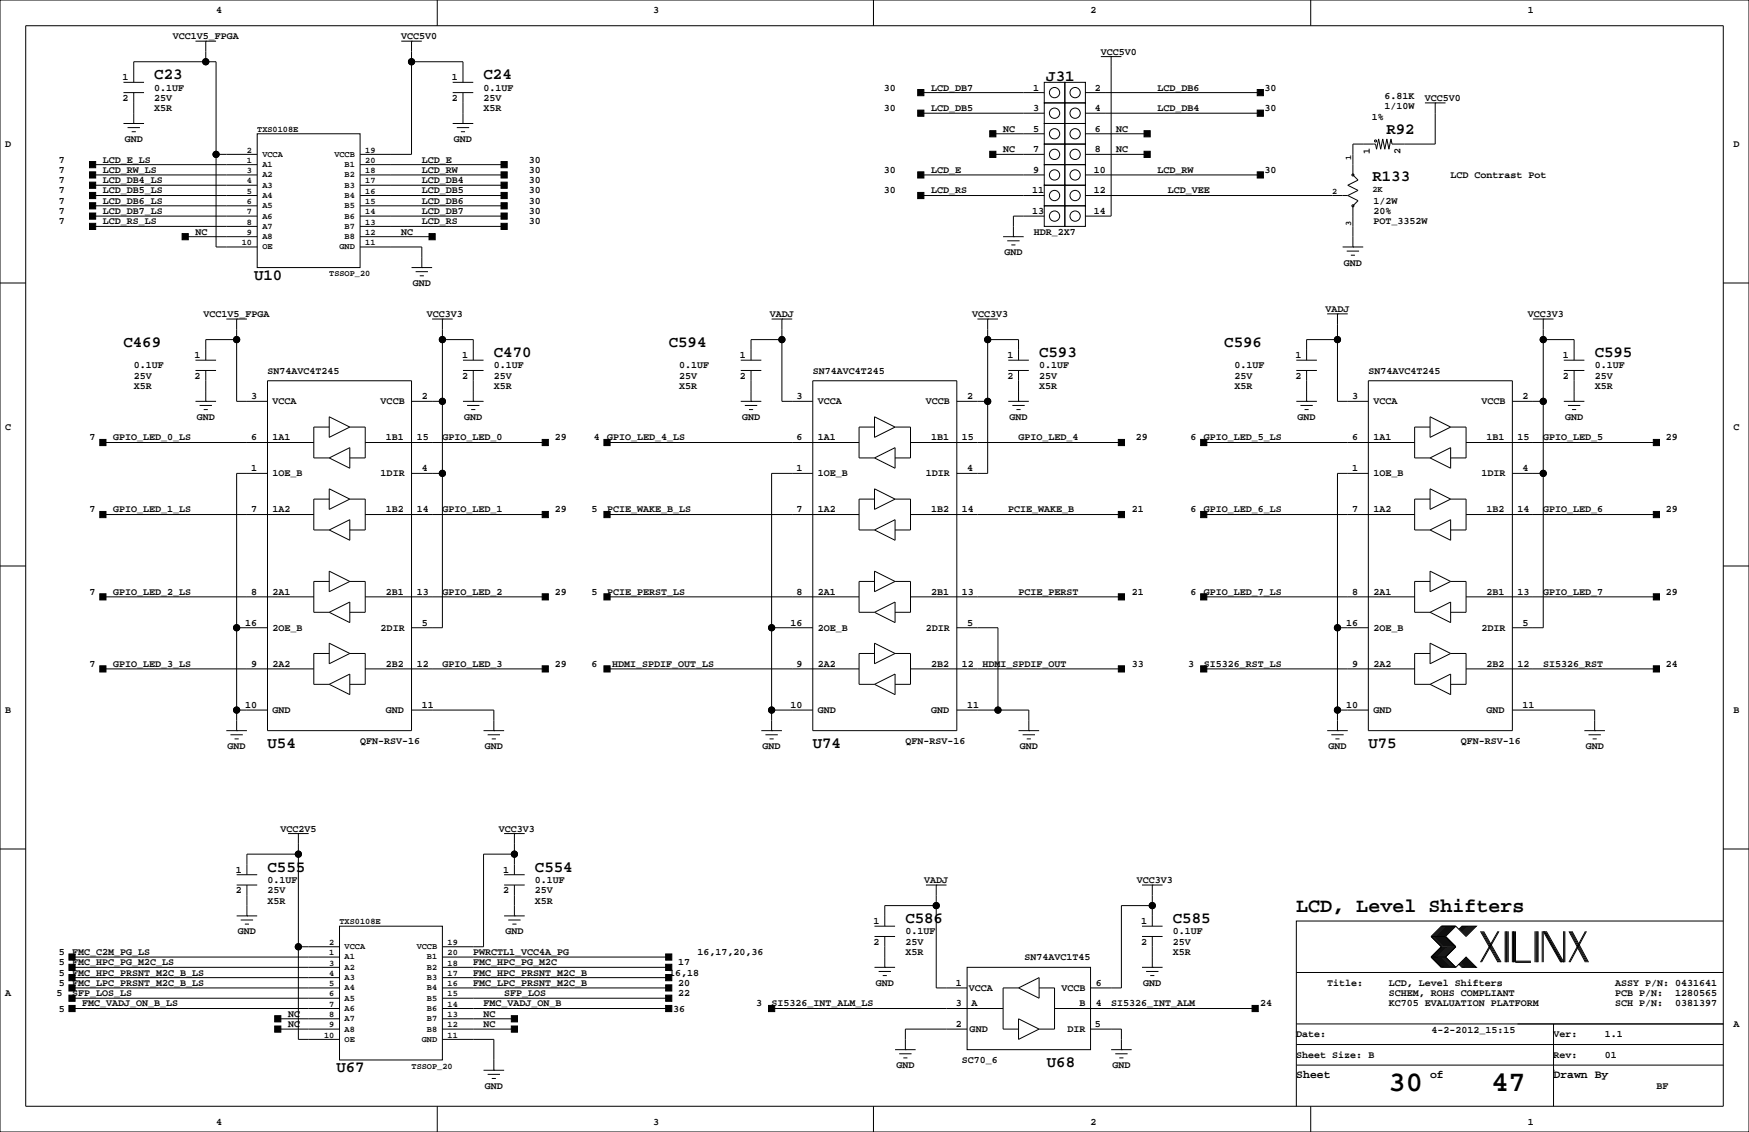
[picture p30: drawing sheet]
<svg xmlns="http://www.w3.org/2000/svg" width="432mm" height="279mm" viewBox="0 0 432 279" stroke-linecap="round" stroke-linejoin="round" font-family="sans-serif">
<defs><g id="words">
<g font-size="7.1">
<text x="342.8" y="269.3">30</text>
<text x="368.2" y="269.3">47</text>
</g>
<text font-size="4.9" x="320" y="225.1">LCD, Level Shifters</text>
<g font-size="3.9">
<text x="38.1" y="19.5">C23</text>
<text x="119.4" y="19.5">C24</text>
<text x="258.3" y="20">J31</text>
<text x="342.3" y="33">R92</text>
<text x="338.8" y="44.7">R133</text>
<text x="62.7" y="69.1">U10</text>
<text x="30.5" y="85.6">C469</text>
<text x="121.9" y="88.1">C470</text>
<text x="165.1" y="85.6">C594</text>
<text x="256.5" y="88.1">C593</text>
<text x="302.3" y="85.6">C596</text>
<text x="393.7" y="88.1">C595</text>
<text x="66" y="184.6">U54</text>
<text x="200.7" y="184.6">U74</text>
<text x="337.8" y="184.6">U75</text>
<text x="66" y="215.1">C555</text>
<text x="132.1" y="215.1">C554</text>
<text x="223.5" y="227.8">C586</text>
<text x="289.6" y="227.8">C585</text>
<text x="258.4" y="263.4">U68</text>
<text x="83.1" y="264.6">U67</text>
</g>
<g font-size="2.8">
<text x="320" y="266.1">Sheet</text>
<text x="353.1" y="266.1">of</text>
<text x="383.5" y="266.1">Drawn By</text>
</g>
<g font-size="2.5">
<text x="53.3" y="3.3">4</text>
<text x="161.3" y="3.3">3</text>
<text x="269.2" y="3.3">2</text>
<text x="377.2" y="3.3">1</text>
<text x="42.7" y="9.7">VCC1V5_FPGA</text>
<text x="99.1" y="9.7">VCC5V0</text>
<text x="271.8" y="13.5">VCC5V0</text>
<text x="30.3" y="19.8">1</text>
<text x="38.1" y="22.4">0.1UF</text>
<text x="111.5" y="19.8">1</text>
<text x="119.4" y="22.4">0.1UF</text>
<text x="218.2" y="22.4">30</text>
<text x="229.9" y="22.4">LCD_DB7</text>
<text x="255.1" y="22.4">1</text>
<text x="270.3" y="22.4">2</text>
<text x="285.8" y="22.4">LCD_DB6</text>
<text x="312.2" y="22.4">30</text>
<text x="30.3" y="24.9">2</text>
<text x="38.1" y="27.4">X5R</text>
<text x="38.1" y="24.9">25V</text>
<text x="111.5" y="24.9">2</text>
<text x="119.4" y="24.9">25V</text>
<text x="119.4" y="27.4">X5R</text>
<text x="218.2" y="27.4">30</text>
<text x="229.9" y="27.4">LCD_DB5</text>
<text x="255.1" y="27.4">3</text>
<text x="270.3" y="27.4">4</text>
<text x="285.8" y="27.4">LCD_DB4</text>
<text x="312.2" y="27.4">30</text>
<text x="338.7" y="29.6">1%</text>
<text x="341.8" y="24.5">6.81K</text>
<text x="341.8" y="27">1/10W</text>
<text x="351.8" y="24.9">VCC5V0</text>
<text x="30.8" y="35.1">GND</text>
<text x="112.1" y="35.1">GND</text>
<text x="247.6" y="32.5">NC</text>
<text x="255.1" y="32.5">5</text>
<text x="270.3" y="32.5">6</text>
<text x="275.6" y="32.5">NC</text>
<text x="1.3" y="36.3">D</text>
<text x="14.5" y="40.1">7</text>
<text x="25.4" y="40.1">LCD_E_LS</text>
<text x="104.1" y="40.1">LCD_E</text>
<text x="130.6" y="40.1">30</text>
<text x="247.6" y="37.6">NC</text>
<text x="255.1" y="37.6">7</text>
<text x="270.3" y="37.6">8</text>
<text x="275.6" y="37.6">NC</text>
<text x="338.2" y="38.1" transform="rotate(-90 338.2 38.1)">1</text>
<text x="345.8" y="38.1" transform="rotate(-90 345.8 38.1)">2</text>
<text x="428" y="36.3">D</text>
<text x="14.5" y="42.7">7</text>
<text x="14.5" y="45.2">7</text>
<text x="14.5" y="47.8">7</text>
<text x="25.4" y="42.7">LCD_RW_LS</text>
<text x="25.4" y="45.2">LCD_DB4_LS</text>
<text x="25.4" y="47.8">LCD_DB5_LS</text>
<text x="104.1" y="47.8">LCD_DB5</text>
<text x="104.1" y="45.2">LCD_DB4</text>
<text x="104.1" y="42.7">LCD_RW</text>
<text x="130.6" y="47.8">30</text>
<text x="130.6" y="45.2">30</text>
<text x="130.6" y="42.7">30</text>
<text x="218.2" y="47.8">30</text>
<text x="218.2" y="42.7">30</text>
<text x="229.9" y="47.8">LCD_RS</text>
<text x="229.9" y="42.7">LCD_E</text>
<text x="254.8" y="47.8">11</text>
<text x="255.1" y="42.7">9</text>
<text x="270.1" y="42.7">10</text>
<text x="270.1" y="47.8">12</text>
<text x="285.8" y="42.7">LCD_RW</text>
<text x="288.3" y="47.8">LCD_VEE</text>
<text x="312.2" y="42.7">30</text>
<text x="358.1" y="43.9">LCD Contrast Pot</text>
<text x="14.5" y="50.3">7</text>
<text x="14.5" y="52.8">7</text>
<text x="25.4" y="50.3">LCD_DB6_LS</text>
<text x="25.4" y="52.8">LCD_DB7_LS</text>
<text x="104.1" y="52.8">LCD_DB7</text>
<text x="104.1" y="50.3">LCD_DB6</text>
<text x="130.6" y="52.8">30</text>
<text x="130.6" y="50.3">30</text>
<text x="254.8" y="52.8">13</text>
<text x="270.1" y="52.8">14</text>
<text x="339.1" y="50.3">1/2W</text>
<text x="339.1" y="52.8">20%</text>
<text x="14.5" y="55.4">7</text>
<text x="25.4" y="55.4">LCD_RS_LS</text>
<text x="48.3" y="57.9">NC</text>
<text x="99.1" y="57.9">NC</text>
<text x="104.1" y="55.4">LCD_RS</text>
<text x="130.6" y="55.4">30</text>
<text x="255.3" y="57.9">HDR_2X7</text>
<text x="339.1" y="55.4">POT_3352W</text>
<text x="248" y="63">GND</text>
<text x="331.8" y="65.5">GND</text>
<text x="101.9" y="70.6">GND</text>
<text x="327.2" y="77">VADJ</text>
<text x="50.3" y="78.2">VCC1V5_FPGA</text>
<text x="105.4" y="78.2">VCC3V3</text>
<text x="190.1" y="78.2">VADJ</text>
<text x="240" y="78.2">VCC3V3</text>
<text x="377.2" y="78.2">VCC3V3</text>
<text x="48" y="88.4">1</text>
<text x="114.1" y="88.4">1</text>
<text x="182.7" y="88.4">1</text>
<text x="248.7" y="88.4">1</text>
<text x="319.8" y="88.4">1</text>
<text x="385.9" y="88.4">1</text>
<text x="33" y="90.9">0.1UF</text>
<text x="33" y="93.5">25V</text>
<text x="48" y="93.5">2</text>
<text x="66" y="92.2">SN74AVC4T245</text>
<text x="114.1" y="93.5">2</text>
<text x="121.9" y="93.5">25V</text>
<text x="121.9" y="90.9">0.1UF</text>
<text x="167.6" y="90.9">0.1UF</text>
<text x="167.6" y="93.5">25V</text>
<text x="182.7" y="93.5">2</text>
<text x="200.7" y="92.2">SN74AVC4T245</text>
<text x="248.7" y="93.5">2</text>
<text x="256.5" y="93.5">25V</text>
<text x="256.5" y="90.9">0.1UF</text>
<text x="304.8" y="90.9">0.1UF</text>
<text x="304.8" y="93.5">25V</text>
<text x="319.8" y="93.5">2</text>
<text x="337.8" y="92.2">SN74AVC4T245</text>
<text x="385.9" y="93.5">2</text>
<text x="393.7" y="93.5">25V</text>
<text x="393.7" y="90.9">0.1UF</text>
<text x="33" y="96">X5R</text>
<text x="62" y="98.6">3</text>
<text x="67.3" y="99.8">VCCA</text>
<text x="94" y="99.8">VCCB</text>
<text x="104.1" y="98.6">2</text>
<text x="121.9" y="96">X5R</text>
<text x="167.6" y="96">X5R</text>
<text x="196.6" y="98.6">3</text>
<text x="201.9" y="99.8">VCCA</text>
<text x="228.6" y="99.8">VCCB</text>
<text x="238.8" y="98.6">2</text>
<text x="256.5" y="96">X5R</text>
<text x="304.8" y="96">X5R</text>
<text x="333.8" y="98.6">3</text>
<text x="339.1" y="99.8">VCCA</text>
<text x="365.8" y="99.8">VCCB</text>
<text x="375.9" y="98.6">2</text>
<text x="393.7" y="96">X5R</text>
<text x="1.3" y="106.2">C</text>
<text x="48.6" y="103.6">GND</text>
<text x="114.6" y="103.6">GND</text>
<text x="183.2" y="103.6">GND</text>
<text x="249.2" y="103.6">GND</text>
<text x="320.4" y="103.6">GND</text>
<text x="386.4" y="103.6">GND</text>
<text x="428" y="106.2">C</text>
<text x="22.1" y="108.7">7</text>
<text x="27.9" y="108.7">GPIO_LED_0_LS</text>
<text x="62" y="108.7">6</text>
<text x="67.3" y="108.7">1A1</text>
<text x="95.2" y="108.7">1B1</text>
<text x="102.9" y="108.7">15</text>
<text x="109.2" y="108.7">GPIO_LED_0</text>
<text x="136.9" y="108.7">29</text>
<text x="146.6" y="108.7">4</text>
<text x="149.9" y="108.7">GPIO_LED_4_LS</text>
<text x="196.6" y="108.7">6</text>
<text x="201.9" y="108.7">1A1</text>
<text x="229.9" y="108.7">1B1</text>
<text x="237.5" y="108.7">15</text>
<text x="251.5" y="108.7">GPIO_LED_4</text>
<text x="280.5" y="108.7">29</text>
<text x="293.9" y="108.7">6</text>
<text x="297.2" y="108.7">GPIO_LED_5_LS</text>
<text x="333.8" y="108.7">6</text>
<text x="339.1" y="108.7">1A1</text>
<text x="367" y="108.7">1B1</text>
<text x="374.6" y="108.7">15</text>
<text x="381" y="108.7">GPIO_LED_5</text>
<text x="411.3" y="108.7">29</text>
<text x="62" y="116.3">1</text>
<text x="67.3" y="117.6">1OE_B</text>
<text x="94" y="117.6">1DIR</text>
<text x="104.1" y="116.3">4</text>
<text x="196.6" y="116.3">1</text>
<text x="201.9" y="117.6">1OE_B</text>
<text x="228.6" y="117.6">1DIR</text>
<text x="238.8" y="116.3">4</text>
<text x="333.8" y="116.3">1</text>
<text x="339.1" y="117.6">1OE_B</text>
<text x="365.8" y="117.6">1DIR</text>
<text x="375.9" y="116.3">4</text>
<text x="22.1" y="126.5">7</text>
<text x="27.9" y="126.5">GPIO_LED_1_LS</text>
<text x="62" y="126.5">7</text>
<text x="67.3" y="126.5">1A2</text>
<text x="95.2" y="126.5">1B2</text>
<text x="102.9" y="126.5">14</text>
<text x="109.2" y="126.5">GPIO_LED_1</text>
<text x="136.9" y="126.5">29</text>
<text x="146" y="126.5">5</text>
<text x="149.9" y="126.5">PCIE_WAKE_B_LS</text>
<text x="196.6" y="126.5">7</text>
<text x="201.9" y="126.5">1A2</text>
<text x="229.9" y="126.5">1B2</text>
<text x="237.5" y="126.5">14</text>
<text x="248.9" y="126.5">PCIE_WAKE_B</text>
<text x="279.4" y="126.5">21</text>
<text x="293.9" y="126.5">6</text>
<text x="297.2" y="126.5">GPIO_LED_6_LS</text>
<text x="333.8" y="126.5">7</text>
<text x="339.1" y="126.5">1A2</text>
<text x="367" y="126.5">1B2</text>
<text x="374.6" y="126.5">14</text>
<text x="381" y="126.5">GPIO_LED_6</text>
<text x="411.3" y="126.5">29</text>
<text x="22.1" y="146.8">7</text>
<text x="27.9" y="146.8">GPIO_LED_2_LS</text>
<text x="62" y="146.8">8</text>
<text x="67.3" y="146.8">2A1</text>
<text x="95.2" y="146.8">2B1</text>
<text x="102.9" y="146.8">13</text>
<text x="109.2" y="146.8">GPIO_LED_2</text>
<text x="136.9" y="146.8">29</text>
<text x="146" y="146.8">5</text>
<text x="149.9" y="146.8">PCIE_PERST_LS</text>
<text x="196.6" y="146.8">8</text>
<text x="201.9" y="146.8">2A1</text>
<text x="229.9" y="146.8">2B1</text>
<text x="237.5" y="146.8">13</text>
<text x="251.5" y="146.8">PCIE_PERST</text>
<text x="279.4" y="146.8">21</text>
<text x="293.9" y="146.8">6</text>
<text x="297.2" y="146.8">GPIO_LED_7_LS</text>
<text x="333.8" y="146.8">8</text>
<text x="339.1" y="146.8">2A1</text>
<text x="367" y="146.8">2B1</text>
<text x="374.6" y="146.8">13</text>
<text x="381" y="146.8">GPIO_LED_7</text>
<text x="411.3" y="146.8">29</text>
<text x="60.5" y="154.4">16</text>
<text x="67.3" y="155.7">2OE_B</text>
<text x="94" y="155.7">2DIR</text>
<text x="104.1" y="154.4">5</text>
<text x="195.2" y="154.4">16</text>
<text x="201.9" y="155.7">2OE_B</text>
<text x="228.6" y="155.7">2DIR</text>
<text x="238.8" y="154.4">5</text>
<text x="332.3" y="154.4">16</text>
<text x="339.1" y="155.7">2OE_B</text>
<text x="365.8" y="155.7">2DIR</text>
<text x="375.9" y="154.4">5</text>
<text x="22.1" y="164.6">7</text>
<text x="27.9" y="164.6">GPIO_LED_3_LS</text>
<text x="62" y="164.6">9</text>
<text x="67.3" y="164.6">2A2</text>
<text x="95.2" y="164.6">2B2</text>
<text x="102.9" y="164.6">12</text>
<text x="109.2" y="164.6">GPIO_LED_3</text>
<text x="136.9" y="164.6">29</text>
<text x="146" y="164.6">6</text>
<text x="151.1" y="164.6">HDMI_SPDIF_OUT_LS</text>
<text x="196.6" y="164.6">9</text>
<text x="201.9" y="164.6">2A2</text>
<text x="229.9" y="164.6">2B2</text>
<text x="237.5" y="164.6">12</text>
<text x="242.6" y="164.6">HDMI_SPDIF_OUT</text>
<text x="279.4" y="164.6">33</text>
<text x="293.4" y="164.6">3</text>
<text x="297.2" y="164.6">SI5326_RST_LS</text>
<text x="333.8" y="164.6">9</text>
<text x="339.1" y="164.6">2A2</text>
<text x="367" y="164.6">2B2</text>
<text x="374.6" y="164.6">12</text>
<text x="381" y="164.6">SI5326_RST</text>
<text x="411.3" y="164.6">24</text>
<text x="1.3" y="176">B</text>
<text x="60.5" y="174.8">10</text>
<text x="67.3" y="176">GND</text>
<text x="95.2" y="176">GND</text>
<text x="104.1" y="174.8">11</text>
<text x="195.2" y="174.8">10</text>
<text x="201.9" y="176">GND</text>
<text x="229.9" y="176">GND</text>
<text x="238.8" y="174.8">11</text>
<text x="332.3" y="174.8">10</text>
<text x="339.1" y="176">GND</text>
<text x="367" y="176">GND</text>
<text x="375.9" y="174.8">11</text>
<text x="428" y="176">B</text>
<text x="56.2" y="184.9">GND</text>
<text x="88.9" y="183.6">QFN-RSV-16</text>
<text x="119.7" y="184.9">GND</text>
<text x="188.3" y="184.9">GND</text>
<text x="223.5" y="183.6">QFN-RSV-16</text>
<text x="251.8" y="184.9">GND</text>
<text x="328" y="184.9">GND</text>
<text x="360.7" y="183.6">QFN-RSV-16</text>
<text x="391.5" y="184.9">GND</text>
<text x="69.2" y="205.2">VCC2V5</text>
<text x="123.2" y="205.2">VCC3V3</text>
<text x="58.2" y="215.4">1</text>
<text x="124.2" y="215.4">1</text>
<text x="58.2" y="220.5">2</text>
<text x="66" y="217.9">0.1UF</text>
<text x="66" y="220.5">25V</text>
<text x="124.2" y="220.5">2</text>
<text x="132.1" y="220.5">25V</text>
<text x="132.1" y="217.9">0.1UF</text>
<text x="228.2" y="217.9">VADJ</text>
<text x="280.7" y="217.9">VCC3V3</text>
<text x="66" y="223">X5R</text>
<text x="132.1" y="223">X5R</text>
<text x="58.7" y="230.6">GND</text>
<text x="124.8" y="230.6">GND</text>
<text x="215.7" y="228.1">1</text>
<text x="215.7" y="233.2">2</text>
<text x="223.5" y="230.6">0.1UF</text>
<text x="223.5" y="233.2">25V</text>
<text x="281.7" y="233.2">2</text>
<text x="281.7" y="228.1">1</text>
<text x="289.6" y="233.2">25V</text>
<text x="289.6" y="230.6">0.1UF</text>
<text x="14.5" y="235.7">5</text>
<text x="14.5" y="238.3">5</text>
<text x="17.8" y="235.7">FMC_C2M_PG_LS</text>
<text x="17.8" y="238.3">FMC_HPC_PG_M2C_LS</text>
<text x="116.8" y="235.7">PWRCTL1_VCC4A_PG</text>
<text x="116.8" y="238.3">FMC_HPC_PG_M2C</text>
<text x="167.4" y="238.3">17</text>
<text x="172.2" y="235.7">16,17,20,36</text>
<text x="223.5" y="235.7">X5R</text>
<text x="252.9" y="237">SN74AVC1T45</text>
<text x="289.6" y="235.7">X5R</text>
<text x="1.3" y="245.9">A</text>
<text x="14" y="245.9">5</text>
<text x="14.5" y="243.3">5</text>
<text x="14.5" y="240.8">5</text>
<text x="17.8" y="243.3">FMC_LPC_PRSNT_M2C_B_LS</text>
<text x="17.8" y="240.8">FMC_HPC_PRSNT_M2C_B_LS</text>
<text x="17.8" y="245.9">SFP_LOS_LS</text>
<text x="116.8" y="240.8">FMC_HPC_PRSNT_M2C_B</text>
<text x="116.8" y="243.3">FMC_LPC_PRSNT_M2C_B</text>
<text x="124.5" y="245.9">SFP_LOS</text>
<text x="165.2" y="240.8">16,18</text>
<text x="167.4" y="245.9">22</text>
<text x="167.4" y="243.3">20</text>
<text x="216.2" y="243.3">GND</text>
<text x="236" y="243.3">1</text>
<text x="239.2" y="244.6">VCCA</text>
<text x="262" y="244.6">VCCB</text>
<text x="270.5" y="243.3">6</text>
<text x="282.3" y="243.3">GND</text>
<text x="327.7" y="243.3">Title:</text>
<text x="342.9" y="245.9">SCHEM, ROHS COMPLIANT</text>
<text x="342.9" y="243.3">LCD, Level Shifters</text>
<text x="398.8" y="243.3">ASSY P/N: 0431641</text>
<text x="398.8" y="245.9">PCB P/N:</text>
<text x="413.6" y="245.9">1280565</text>
<text x="14.5" y="249.7">5</text>
<text x="20.3" y="248.4">FMC_VADJ_ON_B_LS</text>
<text x="71.1" y="251">NC</text>
<text x="119.4" y="248.4">FMC_VADJ_ON_B</text>
<text x="119.4" y="251">NC</text>
<text x="166.2" y="249.7">36</text>
<text x="186.7" y="248.4">3</text>
<text x="190.5" y="248.4">SI5326_INT_ALM_LS</text>
<text x="236" y="248.4">3</text>
<text x="239.8" y="248.4">A</text>
<text x="266.5" y="248.4">B</text>
<text x="270.5" y="248.4">4</text>
<text x="274.3" y="248.4">SI5326_INT_ALM</text>
<text x="311.2" y="248.4">24</text>
<text x="342.9" y="248.4">KC705 EVALUATION PLATFORM</text>
<text x="398.8" y="248.4">SCH P/N:</text>
<text x="413.6" y="248.4">0381397</text>
<text x="71.1" y="253.5">NC</text>
<text x="119.4" y="253.5">NC</text>
<text x="236" y="253.5">2</text>
<text x="239.4" y="254.8">GND</text>
<text x="263.5" y="254.8">DIR</text>
<text x="270.3" y="253.5">5</text>
<text x="320" y="256">Date:</text>
<text x="353.4" y="255">4-2-2012_15:15</text>
<text x="383.5" y="256">Ver:</text>
<text x="396.2" y="256">1.1</text>
<text x="428" y="253.5">A</text>
<text x="221.3" y="263.7">GND</text>
<text x="237.5" y="262.4">SC70_6</text>
<text x="274.6" y="263.7">GND</text>
<text x="320" y="261.1">Sheet Size: B</text>
<text x="383.5" y="261.1">Rev:</text>
<text x="396.2" y="261.1">01</text>
<text x="119.7" y="268.7">GND</text>
<text x="408.9" y="268.7">BF</text>
<text x="53.3" y="277.6">4</text>
<text x="161.3" y="277.6">3</text>
<text x="269.2" y="277.6">2</text>
<text x="377.2" y="277.6">1</text>
</g>
<g font-size="2.1">
<text x="63.5" y="32.6">TXS0108E</text>
<text x="61" y="40.2">1</text>
<text x="61" y="37.7">2</text>
<text x="64.8" y="41.2">A1</text>
<text x="64.8" y="38.7">VCCA</text>
<text x="82.5" y="38.7">VCCB</text>
<text x="85.1" y="41.2">B1</text>
<text x="90.2" y="37.7">19</text>
<text x="90.2" y="40.2">20</text>
<text x="333.6" y="39.4" transform="rotate(-90 333.6 39.4)">1</text>
<text x="61" y="45.3">4</text>
<text x="61" y="47.8">5</text>
<text x="61" y="42.7">3</text>
<text x="64.8" y="46.3">A3</text>
<text x="64.8" y="43.8">A2</text>
<text x="85.1" y="43.8">B2</text>
<text x="85.1" y="46.3">B3</text>
<text x="90.2" y="42.7">18</text>
<text x="90.2" y="45.3">17</text>
<text x="90.2" y="47.8">16</text>
<text x="328.9" y="47.8">2</text>
<text x="338.8" y="47.3">2K</text>
<text x="61" y="50.4">6</text>
<text x="61" y="52.9">7</text>
<text x="64.8" y="48.9">A4</text>
<text x="64.8" y="51.4">A5</text>
<text x="64.8" y="53.9">A6</text>
<text x="85.1" y="48.9">B4</text>
<text x="85.1" y="53.9">B6</text>
<text x="85.1" y="51.4">B5</text>
<text x="90.2" y="52.9">14</text>
<text x="90.2" y="50.4">15</text>
<text x="61" y="58">9</text>
<text x="61" y="55.4">8</text>
<text x="64.8" y="59">A8</text>
<text x="64.8" y="56.5">A7</text>
<text x="85.1" y="56.5">B7</text>
<text x="85.1" y="59">B8</text>
<text x="90.2" y="55.4">13</text>
<text x="90.2" y="58">12</text>
<text x="333.6" y="55.9" transform="rotate(-90 333.6 55.9)">3</text>
<text x="59.7" y="60.5">10</text>
<text x="64.8" y="61.6">OE</text>
<text x="83.8" y="61.6">GND</text>
<text x="90.2" y="60.5">11</text>
<text x="81.3" y="68.1">TSSOP_20</text>
<text x="81.3" y="233.2">2</text>
<text x="83.8" y="228.2">TXS0108E</text>
<text x="110.5" y="233.2">19</text>
<text x="81.3" y="235.8">1</text>
<text x="81.3" y="238.3">3</text>
<text x="85.1" y="236.8">A1</text>
<text x="85.1" y="239.4">A2</text>
<text x="85.1" y="234.3">VCCA</text>
<text x="102.9" y="234.3">VCCB</text>
<text x="105.4" y="236.8">B1</text>
<text x="105.4" y="239.4">B2</text>
<text x="110.5" y="235.8">20</text>
<text x="110.5" y="238.3">18</text>
<text x="81.3" y="240.9">4</text>
<text x="81.3" y="243.4">5</text>
<text x="81.3" y="245.9">6</text>
<text x="85.1" y="241.9">A3</text>
<text x="85.1" y="244.4">A4</text>
<text x="105.4" y="241.9">B3</text>
<text x="105.4" y="244.4">B4</text>
<text x="110.5" y="240.9">17</text>
<text x="110.5" y="243.4">16</text>
<text x="110.5" y="245.9">15</text>
<text x="81.3" y="251">8</text>
<text x="81.3" y="248.5">7</text>
<text x="85.1" y="247">A5</text>
<text x="85.1" y="249.5">A6</text>
<text x="105.4" y="249.5">B6</text>
<text x="105.4" y="247">B5</text>
<text x="110.5" y="248.5">14</text>
<text x="110.5" y="251">13</text>
<text x="80" y="256.1">10</text>
<text x="81.3" y="253.6">9</text>
<text x="85.1" y="254.6">A8</text>
<text x="85.1" y="257.1">OE</text>
<text x="85.1" y="252.1">A7</text>
<text x="104.1" y="257.1">GND</text>
<text x="105.4" y="252.1">B7</text>
<text x="105.4" y="254.6">B8</text>
<text x="110.5" y="256.1">11</text>
<text x="110.5" y="253.6">12</text>
<text x="101.6" y="263.7">TSSOP_20</text>
</g>
</g></defs>
<g fill="none" stroke="#000" stroke-width=".25">
<path d="M0 0h431.8v279.4h-431.8zM6.3 6.4h419.1v266.6h-419.1zM48.3 10.2h5M50.8 10.2h.1M50.8 10.2v5M99.1 10.2h5M101.6 10.2h.1M101.6 10.2v27.9h-12.7M101.6 15.2h12.7v5.1M107.9 0v6.4M215.6 0v6.4M271.8 14h5.1"/>
<path d="M274.3 14h.1M274.3 14v39.3h-6.3M323.6 0v6.4M30.5 22.9h5.1M30.5 20.3h5.1M30.5 30.5h5.1M31.5 31.5h3M32.5 32.5h1M33 30.5h.1M33 20.3v-5.1h20.3v45.8h10.2M33 22.9v7.6M53.3 38.1h10.2"/>
<path d="M63.5 33h25.4v33h-25.4zM111.8 22.9h5M111.8 20.3h5M111.8 30.5h5M112.8 31.5h3M113.8 32.5h1M114.3 30.5h.1M114.3 22.9v7.6M227.3 22.9h30.5M227.3 27.9h30.5M245.1 38.1h12.7M245.1 33h12.7"/>
<path d="M257.8 20.3h5.1v5.1h-5.1zM257.8 25.4h5.1v5.1h-5.1zM257.8 30.5h5.1v5.1h-5.1zM257.8 35.6h5.1v5h-5.1zM262.9 20.3h5.1v5.1h-5.1zM262.9 25.4h5.1v5.1h-5.1zM262.9 30.5h5.1v5.1h-5.1zM262.9 35.6h5.1v5h-5.1zM268 38.1h15.2M268 22.9h43.1M268 33h15.2M268 27.9h43.1"/>
<path d="M351.8 25.4h5.1M354.3 25.4h.1M354.3 25.4v10.2h-10.6l-.3-1.3-.5 2.5-.5-2.5-.5 2.5-.5-2.5-.5 2.5-.5-2.5-.5 2.5-.3-1.2h-5.6v7.6l1.3 1.2-2.6 1.3 2.6 1.3-2.6 1.3M22.9 48.3h40.6M22.9 53.3h40.6M22.9 40.6h40.6M22.9 43.2h40.6M22.9 45.7h40.6M22.9 50.8h40.6M22.9 55.9h40.6M45.7 58.4h17.8M88.9 48.3h35.6"/>
<path d="M88.9 53.3h35.6M88.9 58.4h17.8M88.9 40.6h35.6M88.9 43.2h35.6M88.9 45.7h35.6M88.9 50.8h35.6M88.9 55.9h35.6M227.3 48.3h30.5M227.3 43.2h30.5M247.6 58.4h5.1M248.7 59.4h3M250.2 58.4h.1"/>
<path d="M257.8 45.7h5.1v5.1h-5.1zM257.8 50.8h5.1v5.1h-5.1zM257.8 40.6h5.1v5.1h-5.1zM257.8 53.3h-7.6v5.1M262.9 45.7h5.1v5.1h-5.1zM262.9 50.8h5.1v5.1h-5.1zM262.9 40.6h5.1v5.1h-5.1zM268 48.3h64.7M268 43.2h43.1M332.7 48.3l2.6 1.2-1.3 1.3v10.2M0 69.8h6.3M55.9 78.7h5.1"/>
<path d="M58.4 78.7h.1M58.4 78.7v20.4h7.6M88.9 61h15.2v5M101.6 66h5.1M102.6 67.1h3.1M103.6 68.1h1M104.1 66h.1M106.7 78.7h5.1M109.2 78.7h.1M109.2 78.7v76.2h-7.6M190.5 78.7h5.1M193 78.7h.1"/>
<path d="M193 78.7v20.4h7.7M241.3 78.7h5.1M243.8 78.7h.1M243.8 78.7v38.1h-7.6M249.7 60.5h1M327.7 77.5h5M330.2 77.5h.1M330.2 77.5v21.6h7.6M331.5 61h5M332.5 62h3M333.5 63h1M334 61h.1"/>
<path d="M378.5 78.7h5M381 78.7h.1M381 78.7v76.2h-7.6M425.4 69.8h6.4M48.3 99.1h5M48.3 91.4h5M48.3 88.9h5M50.8 99.1h.1M50.8 91.4v7.7M58.4 83.8h-7.6v5.1M66 94h35.6v86.3h-35.6zM101.6 99.1h7.6"/>
<path d="M109.2 83.8h7.6v5.1M114.3 99.1h5.1M114.3 91.4h5.1M114.3 88.9h5.1M116.8 99.1h.1M116.8 91.4v7.7M182.9 99.1h5.1M182.9 91.4h5.1M182.9 88.9h5.1M185.4 99.1h.1M185.4 91.4v7.7M193 83.8h-7.6v5.1"/>
<path d="M200.7 94h35.5v86.3h-35.5zM236.2 99.1h7.6M243.8 83.8h7.7v5.1M248.9 99.1h5.1M248.9 91.4h5.1M248.9 88.9h5.1M251.5 99.1h.1M251.5 91.4v7.7M320 99.1h5.1M320 91.4h5.1M320 88.9h5.1M322.6 99.1h.1"/>
<path d="M322.6 91.4v7.7M330.2 83.8h-7.6v5.1M337.8 94h35.6v86.3h-35.6zM373.4 99.1h7.6M381 83.8h7.6v5.1M386.1 99.1h5.1M386.1 91.4h5.1M386.1 88.9h5.1M388.6 99.1h.1M388.6 91.4v7.7M25.4 109.2h52.1M49.3 100.1h3"/>
<path d="M50.3 101.1h1M66 116.8h-7.6v63.5M81.3 102.9l5.1 2.5-5.1 2.5zM81.3 113l5.1-2.5v5.1zM81.3 105.4h-3.8v7.6h3.8M86.4 105.4h3.8v7.6h-3.8M90.2 109.2h44.4M101.6 116.8h7.6M115.3 100.1h3.1M116.3 101.1h1M149.9 109.2h62.2M183.9 100.1h3"/>
<path d="M184.9 101.1h1M200.7 116.8h-10.2v63.5M215.9 105.4h-3.8v7.6h3.8M215.9 102.9l5.1 2.5-5.1 2.5zM215.9 113l5.1-2.5v5.1zM221 105.4h3.8v7.6h-3.8M224.8 109.2h52.1M249.9 100.1h3.1M251 101.1h1M297.2 109.2h52M321.1 100.1h3M322.1 101.1h1"/>
<path d="M337.8 116.8h-7.6v63.5M353.1 105.4h-3.9v7.6h3.9M353.1 102.9l5 2.5-5 2.5zM353.1 113l5-2.5v5.1zM358.1 105.4h3.8v7.6h-3.8M361.9 109.2h47M373.4 116.8h7.6M387.1 100.1h3M388.1 101.1h1M0 139.7h6.3M25.4 127h52.1M81.3 120.7l5.1 2.5-5.1 2.5z"/>
<path d="M81.3 130.8l5.1-2.5v5zM81.3 123.2h-3.8v7.6h3.8M86.4 123.2h3.8v7.6h-3.8M90.2 127h44.4M149.9 127h62.2M215.9 123.2h-3.8v7.6h3.8M215.9 120.7l5.1 2.5-5.1 2.5zM215.9 130.8l5.1-2.5v5zM221 123.2h3.8v7.6h-3.8M224.8 127h52.1M297.2 127h52M353.1 123.2h-3.9v7.6h3.9"/>
<path d="M353.1 120.7l5 2.5-5 2.5zM353.1 130.8l5-2.5v5zM358.1 123.2h3.8v7.6h-3.8M361.9 127h47M425.4 139.7h6.4M25.4 147.3h52.1M58.4 154.9h7.6M81.3 151.1l5.1-2.5v5.1zM81.3 158.8l5.1 2.5-5.1 2.5zM81.3 141l5.1 2.5-5.1 2.5zM81.3 143.5h-3.8v7.6h3.8M86.4 143.5h3.8v7.6h-3.8"/>
<path d="M90.2 147.3h44.4M149.9 147.3h62.2M190.5 154.9h10.2M215.9 143.5h-3.8v7.6h3.8M215.9 151.1l5.1-2.5v5.1zM215.9 158.8l5.1 2.5-5.1 2.5zM215.9 141l5.1 2.5-5.1 2.5zM221 143.5h3.8v7.6h-3.8M224.8 147.3h52.1M236.2 154.9h10.2v20.4M297.2 147.3h52M330.2 154.9h7.6"/>
<path d="M353.1 143.5h-3.9v7.6h3.9M353.1 151.1l5-2.5v5.1zM353.1 158.8l5 2.5-5 2.5zM353.1 141l5 2.5-5 2.5zM358.1 143.5h3.8v7.6h-3.8M361.9 147.3h47M25.4 165.1h52.1M58.4 175.3h7.6M81.3 168.9l5.1-2.5v5zM81.3 161.3h-3.8v7.6h3.8M86.4 161.3h3.8v7.6h-3.8M90.2 165.1h44.4"/>
<path d="M101.6 175.3h20.3v5M149.9 165.1h62.2M190.5 175.3h10.2M215.9 161.3h-3.8v7.6h3.8M215.9 168.9l5.1-2.5v5zM221 161.3h3.8v7.6h-3.8M224.8 165.1h52.1M236.2 175.3h17.8v5M297.2 165.1h52M330.2 175.3h7.6M353.1 161.3h-3.9v7.6h3.9M353.1 168.9l5-2.5v5z"/>
<path d="M358.1 161.3h3.8v7.6h-3.8M361.9 165.1h47M373.4 175.3h20.3v5M55.9 180.3h5.1M56.9 181.4h3M57.9 182.4h1M58.4 180.3h.1M119.4 180.3h5.1M120.4 181.4h3M121.4 182.4h1M121.9 180.3h.1M188 180.3h5"/>
<path d="M189 181.4h3M190 182.4h1M190.5 180.3h.1M251.5 180.3h5M252.5 181.4h3M253.5 182.4h1M254 180.3h.1M327.7 180.3h5M328.7 181.4h3M329.7 182.4h1M330.2 180.3h.1M391.2 180.3h5"/>
<path d="M392.2 181.4h3M393.2 182.4h1M393.7 180.3h.1M0 209.5h6.3M58.4 218.4h5.1M58.4 215.9h5.1M61 218.4v7.7M71.1 205.7h5.1M73.7 205.7h.1M73.7 205.7v50.8h10.1M73.7 210.8h-12.7v5.1M124.5 218.4h5"/>
<path d="M124.5 215.9h5M124.5 205.7h5M127 205.7h.1M127 210.8h-7.6v22.9h-10.2M127 205.7v10.2M127 218.4v7.7M228.6 218.4h5.1M231.1 218.4h.1M231.1 218.4v25.4h7.7M281.9 218.4h5.1M284.5 218.4h.1M284.5 218.4v10.2"/>
<path d="M425.4 209.5h6.4M17.8 238.8h66M17.8 236.2h66M58.4 226.1h5.1M59.4 227.1h3.1M60.5 228.1h1M61 226.1h.1M73.7 233.7h10.1M83.8 228.6h25.4v33h-25.4zM109.2 238.8h55.9M109.2 236.2h55.9M124.5 226.1h5"/>
<path d="M125.5 227.1h3M126.5 228.1h1M127 226.1h.1M215.9 238.8h5.1M215.9 231.1h5.1M215.9 228.6h5.1M216.9 239.8h3.1M218.4 238.8h.1M218.4 231.1v7.7M231.1 223.5h-12.7v5.1M238.8 238.8h30.4v20.3h-30.4zM281.9 238.8h5.1"/>
<path d="M281.9 231.1h5.1M281.9 228.6h5.1M283 239.8h3M284.5 238.8h.1M284.5 223.5h-7.6v20.3h-7.7M284.5 231.1v7.7M353.3 236.2l2.6 2.6h3.5M353.3 231.1h3.6M353.3 231.1l2.6 2.6-2.6 2.5M353.3 236.2h3.6M356.1 228.6l-2.5 2.5 2.5 2.6-2.5 2.5 2.5 2.6M356.4 228.6l-2.6 2.5 2.6 2.6-2.6 2.5 2.6 2.6"/>
<path d="M356.6 228.6l-2.5 2.5 2.5 2.6-2.5 2.5 2.5 2.6M356.9 228.6l-2.6 2.5 2.6 2.6-2.6 2.5 2.6 2.6M356.9 231.1l2.5 2.6-2.5 2.5M356.9 236.2l2.5 2.6M357.1 228.6l-2.5 2.5 2.5 2.6-2.5 2.5 2.5 2.6M357.4 228.6l-2.6 2.5 2.6 2.6-2.6 2.5 2.6 2.6M357.6 228.6l-2.5 2.5 2.5 2.6-2.5 2.5 2.5 2.6M357.9 228.6l-2.6 2.5 2.6 2.6-2.6 2.5 2.6 2.6M358.1 228.6l-2.5 2.5 2.5 2.6-2.5 2.5 2.5 2.6M358.4 228.6l-2.5 2.5 2.5 2.6-2.5 2.5 2.5 2.6M358.6 228.6l-2.5 2.5 2.5 2.6-2.5 2.5 2.5 2.6M358.9 228.6l-2.5 2.5 2.5 2.6-2.5 2.5 2.5 2.6"/>
<path d="M359.2 228.6l-2.6 2.5 2.6 2.6-2.6 2.5 2.6 2.6M359.4 228.6l2.5 2.5 2.6-2.5h-3.6l-.7 .8M359.4 228.6h-3.5l-2.6 2.5M359.4 228.6l-2.5 2.5M360.2 238l.7 .8h3.6l-2.6-2.6-2.5 2.6M360.4 237.7l1 1.1M360.4 238l.8 .8M360.7 237.5l1.2 1.3M360.7 237.7l1 1.1M360.9 237.2l1.6 1.6M360.9 237.5l1.3 1.3M361.2 237l1.8 1.8"/>
<path d="M361.2 237.2l1.5 1.6M361.2 228.6l-.8 .8M361.4 236.7l2.1 2.1M361.4 237l1.8 1.8M361.4 228.6l-1 1M361.7 236.5l2.3 2.3M361.7 236.7l2 2.1M361.7 228.6l-1 1M361.9 236.5l2.3 2.3M361.9 228.6l-1.2 1.3M362.2 228.6l-1.3 1.3M362.5 228.6l-1.6 1.5"/>
<path d="M362.7 228.6l-1.5 1.5M363 228.6l-1.8 1.8M363.2 228.6l-1.8 1.8M363.5 228.6l-2.1 2M363.7 228.6l-2 2M364 228.6l-2.3 2.3M364.2 228.6l-2.3 2.3M365.5 229.9l4.3 7.6M365.8 229.9l4.3 7.6M366 229.9l4.3 7.6M366.3 229.9l4.3 7.6M369.8 229.9l-4.3 7.6"/>
<path d="M370.1 229.9l-4.3 7.6M371.6 229.9v7.6M371.9 229.9v7.6M372.1 229.9v7.6M372.4 229.9v7.6M373.4 229.9v7.6M373.6 229.9v7.6M373.9 229.9v7.6M374.1 229.9v7.6h3.9M374.1 237.2h3.9M379 229.9v7.6M379.2 229.9v7.6"/>
<path d="M379.5 229.9v7.6M379.7 229.9v7.6M380.7 229.9v7.6M381 237.5v-7.6l4.3 7.6M381.3 229.9l4.3 7.6M381.5 229.9l4.3 7.6M381.8 229.9l4.3 7.6v-7.6M386.3 229.9v7.6M387.3 229.9l4.1 7.6M387.6 229.9l4.1 7.6M387.9 229.9l4 7.6M388.1 229.9l4.1 7.6"/>
<path d="M391.4 229.9l-4.1 7.6M391.7 229.9l-4.1 7.6M425.4 227.3h-105.4v35.6M17.8 248.9h66M17.8 246.4h66M17.8 241.3h66M17.8 243.8h66M68.6 254h15.2M68.6 251.5h15.2M109.2 248.9h55.9M109.2 256.5h12.7v7.7M109.2 254h17.8"/>
<path d="M109.2 251.5h17.8M109.2 246.4h55.9M109.2 241.3h55.9M109.2 243.8h55.9M190.5 248.9h57.1M217.9 240.8h1M221 259.1h5.1M223.5 259.1h.1M238.8 254h-15.3v5.1M251.5 243.8h-3.9v10.2h3.9M251.5 251.5l5 2.5-5 2.5zM251.5 243.8l5-2.5v5.1z"/>
<path d="M256.5 243.8h3.8v10.2h-3.8M260.3 248.9h49.6M269.2 254h7.7v5.1M274.3 259.1h5.1M276.9 259.1h.1M284 240.8h1M320 257.8h105.4M320 252.7h105.4M320 240h105.4M383.5 252.7v20.3M107.9 273v6.4M119.4 264.2h5.1"/>
<path d="M120.4 265.2h3M121.4 266.2h1M121.9 264.2h.1M215.6 273v6.4M222 260.1h3M223 261.1h1M275.3 260.1h3.1M276.4 261.1h1M320 262.9v10.1M320 262.9h105.4M323.6 273v6.4M383.5 264.2h.1"/>
<circle cx="50.8" cy="15.2" r=".76"/>
<circle cx="101.6" cy="15.2" r=".76"/>
<circle cx="53.3" cy="38.1" r=".76"/>
<circle cx="260.3" cy="27.9" r="1.27"/>
<circle cx="260.3" cy="33" r="1.27"/>
<circle cx="260.3" cy="22.9" r="1.27"/>
<circle cx="260.3" cy="38.1" r="1.27"/>
<circle cx="265.4" cy="27.9" r="1.27"/>
<circle cx="265.4" cy="33" r="1.27"/>
<circle cx="265.4" cy="22.9" r="1.27"/>
<circle cx="265.4" cy="38.1" r="1.27"/>
<circle cx="339.6" cy="34.8" r=".25"/>
<circle cx="260.3" cy="43.2" r="1.27"/>
<circle cx="260.3" cy="53.3" r="1.27"/>
<circle cx="260.3" cy="48.3" r="1.27"/>
<circle cx="265.4" cy="43.2" r="1.27"/>
<circle cx="265.4" cy="53.3" r="1.27"/>
<circle cx="265.4" cy="48.3" r="1.27"/>
<circle cx="334" cy="43.2" r=".25"/>
<circle cx="334" cy="50.8" r=".25"/>
<circle cx="58.4" cy="83.8" r=".76"/>
<circle cx="109.2" cy="83.8" r=".76"/>
<circle cx="109.2" cy="99.1" r=".76"/>
<circle cx="193" cy="83.8" r=".76"/>
<circle cx="243.8" cy="83.8" r=".76"/>
<circle cx="243.8" cy="99.1" r=".76"/>
<circle cx="330.2" cy="83.8" r=".76"/>
<circle cx="381" cy="83.8" r=".76"/>
<circle cx="381" cy="99.1" r=".76"/>
<circle cx="109.2" cy="116.8" r=".76"/>
<circle cx="381" cy="116.8" r=".76"/>
<circle cx="58.4" cy="154.9" r=".76"/>
<circle cx="190.5" cy="154.9" r=".76"/>
<circle cx="330.2" cy="154.9" r=".76"/>
<circle cx="58.4" cy="175.3" r=".76"/>
<circle cx="190.5" cy="175.3" r=".76"/>
<circle cx="246.4" cy="175.3" r=".76"/>
<circle cx="330.2" cy="175.3" r=".76"/>
<circle cx="73.7" cy="210.8" r=".76"/>
<circle cx="127" cy="210.8" r=".76"/>
<circle cx="73.7" cy="233.7" r=".76"/>
<circle cx="231.1" cy="223.5" r=".76"/>
<circle cx="284.5" cy="223.5" r=".76"/>
</g>
<g fill="#000" stroke="#000" stroke-width=".25">
<path d="M226.6 22.1h1.5v1.5h-1.5z" fill-rule="evenodd"/>
<path d="M226.6 27.2h1.5v1.5h-1.5z" fill-rule="evenodd"/>
<path d="M244.3 32.3h1.6v1.5h-1.6z" fill-rule="evenodd"/>
<path d="M244.3 37.3h1.6v1.6h-1.6z" fill-rule="evenodd"/>
<path d="M282.4 32.3h1.6v1.5h-1.6z" fill-rule="evenodd"/>
<path d="M282.4 37.3h1.6v1.6h-1.6z" fill-rule="evenodd"/>
<path d="M310.4 22.1h1.5v1.5h-1.5z" fill-rule="evenodd"/>
<path d="M310.4 27.2h1.5v1.5h-1.5z" fill-rule="evenodd"/>
<path d="M22.1 55.1h1.5v1.5h-1.5z" fill-rule="evenodd"/>
<path d="M22.1 52.6h1.5v1.5h-1.5z" fill-rule="evenodd"/>
<path d="M22.1 50h1.5v1.6h-1.5z" fill-rule="evenodd"/>
<path d="M22.1 47.5h1.5v1.5h-1.5z" fill-rule="evenodd"/>
<path d="M22.1 45h1.5v1.5h-1.5z" fill-rule="evenodd"/>
<path d="M22.1 42.4h1.5v1.5h-1.5z" fill-rule="evenodd"/>
<path d="M22.1 39.9h1.5v1.5h-1.5z" fill-rule="evenodd"/>
<path d="M45 57.7h1.5v1.5h-1.5z" fill-rule="evenodd"/>
<path d="M105.9 57.7h1.5v1.5h-1.5z" fill-rule="evenodd"/>
<path d="M123.7 39.9h1.5v1.5h-1.5z" fill-rule="evenodd"/>
<path d="M123.7 42.4h1.5v1.5h-1.5z" fill-rule="evenodd"/>
<path d="M123.7 45h1.5v1.5h-1.5z" fill-rule="evenodd"/>
<path d="M123.7 47.5h1.5v1.5h-1.5z" fill-rule="evenodd"/>
<path d="M123.7 50h1.5v1.6h-1.5z" fill-rule="evenodd"/>
<path d="M123.7 52.6h1.5v1.5h-1.5z" fill-rule="evenodd"/>
<path d="M123.7 55.1h1.5v1.5h-1.5z" fill-rule="evenodd"/>
<path d="M226.6 42.4h1.5v1.5h-1.5z" fill-rule="evenodd"/>
<path d="M226.6 47.5h1.5v1.5h-1.5z" fill-rule="evenodd"/>
<path d="M310.4 42.4h1.5v1.5h-1.5z" fill-rule="evenodd"/>
<path d="M24.6 108.5h1.6v1.5h-1.6z" fill-rule="evenodd"/>
<path d="M133.9 108.5h1.5v1.5h-1.5z" fill-rule="evenodd"/>
<path d="M149.1 108.5h1.5v1.5h-1.5z" fill-rule="evenodd"/>
<path d="M276.1 108.5h1.5v1.5h-1.5z" fill-rule="evenodd"/>
<path d="M296.4 108.5h1.5v1.5h-1.5z" fill-rule="evenodd"/>
<path d="M408.2 108.5h1.5v1.5h-1.5z" fill-rule="evenodd"/>
<path d="M24.6 126.2h1.6v1.6h-1.6z" fill-rule="evenodd"/>
<path d="M133.9 126.2h1.5v1.6h-1.5z" fill-rule="evenodd"/>
<path d="M149.1 126.2h1.5v1.6h-1.5z" fill-rule="evenodd"/>
<path d="M276.1 126.2h1.5v1.6h-1.5z" fill-rule="evenodd"/>
<path d="M296.4 126.2h1.5v1.6h-1.5z" fill-rule="evenodd"/>
<path d="M408.2 126.2h1.5v1.6h-1.5z" fill-rule="evenodd"/>
<path d="M24.6 146.6h1.6v1.5h-1.6z" fill-rule="evenodd"/>
<path d="M133.9 146.6h1.5v1.5h-1.5z" fill-rule="evenodd"/>
<path d="M149.1 146.6h1.5v1.5h-1.5z" fill-rule="evenodd"/>
<path d="M276.1 146.6h1.5v1.5h-1.5z" fill-rule="evenodd"/>
<path d="M296.4 146.6h1.5v1.5h-1.5z" fill-rule="evenodd"/>
<path d="M408.2 146.6h1.5v1.5h-1.5z" fill-rule="evenodd"/>
<path d="M24.6 164.3h1.6v1.6h-1.6z" fill-rule="evenodd"/>
<path d="M133.9 164.3h1.5v1.6h-1.5z" fill-rule="evenodd"/>
<path d="M149.1 164.3h1.5v1.6h-1.5z" fill-rule="evenodd"/>
<path d="M276.1 164.3h1.5v1.6h-1.5z" fill-rule="evenodd"/>
<path d="M296.4 164.3h1.5v1.6h-1.5z" fill-rule="evenodd"/>
<path d="M408.2 164.3h1.5v1.6h-1.5z" fill-rule="evenodd"/>
<path d="M17 238h1.5v1.5h-1.5z" fill-rule="evenodd"/>
<path d="M17 235.5h1.5v1.5h-1.5z" fill-rule="evenodd"/>
<path d="M164.3 238h1.6v1.5h-1.6z" fill-rule="evenodd"/>
<path d="M164.3 235.5h1.6v1.5h-1.6z" fill-rule="evenodd"/>
<path d="M17 248.2h1.5v1.5h-1.5z" fill-rule="evenodd"/>
<path d="M17 245.6h1.5v1.5h-1.5z" fill-rule="evenodd"/>
<path d="M17 240.5h1.5v1.6h-1.5z" fill-rule="evenodd"/>
<path d="M17 243.1h1.5v1.5h-1.5z" fill-rule="evenodd"/>
<path d="M67.8 253.2h1.5v1.6h-1.5z" fill-rule="evenodd"/>
<path d="M67.8 250.7h1.5v1.5h-1.5z" fill-rule="evenodd"/>
<path d="M126.2 250.7h1.6v1.5h-1.6z" fill-rule="evenodd"/>
<path d="M126.2 253.2h1.6v1.6h-1.6z" fill-rule="evenodd"/>
<path d="M164.3 243.1h1.6v1.5h-1.6z" fill-rule="evenodd"/>
<path d="M164.3 240.5h1.6v1.6h-1.6z" fill-rule="evenodd"/>
<path d="M164.3 245.6h1.6v1.5h-1.6z" fill-rule="evenodd"/>
<path d="M164.3 248.2h1.6v1.5h-1.6z" fill-rule="evenodd"/>
<path d="M189.7 248.2h1.6v1.5h-1.6z" fill-rule="evenodd"/>
<path d="M309.1 248.2h1.5v1.5h-1.5z" fill-rule="evenodd"/>
<circle cx="50.8" cy="15.2" r=".76"/>
<circle cx="101.6" cy="15.2" r=".76"/>
<circle cx="53.3" cy="38.1" r=".76"/>
<circle cx="58.4" cy="83.8" r=".76"/>
<circle cx="109.2" cy="83.8" r=".76"/>
<circle cx="109.2" cy="99.1" r=".76"/>
<circle cx="193" cy="83.8" r=".76"/>
<circle cx="243.8" cy="83.8" r=".76"/>
<circle cx="243.8" cy="99.1" r=".76"/>
<circle cx="330.2" cy="83.8" r=".76"/>
<circle cx="381" cy="83.8" r=".76"/>
<circle cx="381" cy="99.1" r=".76"/>
<circle cx="109.2" cy="116.8" r=".76"/>
<circle cx="381" cy="116.8" r=".76"/>
<circle cx="58.4" cy="154.9" r=".76"/>
<circle cx="190.5" cy="154.9" r=".76"/>
<circle cx="330.2" cy="154.9" r=".76"/>
<circle cx="58.4" cy="175.3" r=".76"/>
<circle cx="190.5" cy="175.3" r=".76"/>
<circle cx="246.4" cy="175.3" r=".76"/>
<circle cx="330.2" cy="175.3" r=".76"/>
<circle cx="73.7" cy="210.8" r=".76"/>
<circle cx="127" cy="210.8" r=".76"/>
<circle cx="73.7" cy="233.7" r=".76"/>
<circle cx="231.1" cy="223.5" r=".76"/>
<circle cx="284.5" cy="223.5" r=".76"/>
</g>
<use href="#words"/>
</svg>
